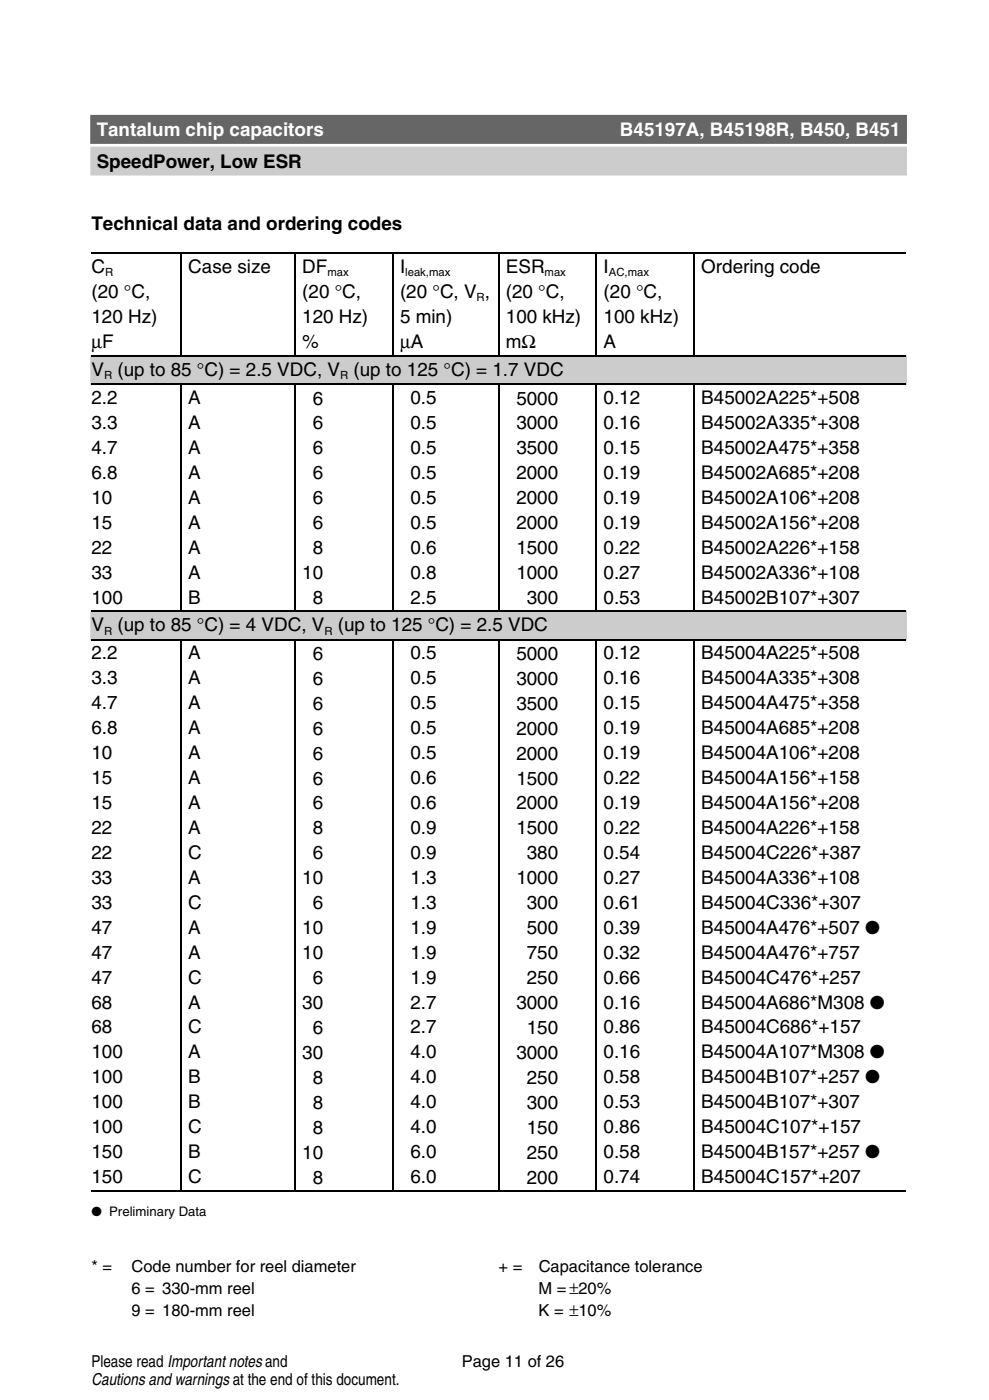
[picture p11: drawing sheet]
<svg xmlns="http://www.w3.org/2000/svg" width="148mm" height="210mm" viewBox="0 0 148 210" stroke-linecap="round" stroke-linejoin="round" font-family="sans-serif">
<defs><g id="words">
<g font-size="2.8" fill="#fff">
<text x="14.5" y="20.4">Tantalum chip capacitors</text>
<text x="92.9" y="20.4">B45197A, B45198R, B450, B451</text>
</g>
<g font-size="2.8">
<text x="14.5" y="25.2">SpeedPower, Low ESR</text>
<text x="13.7" y="34.5">Technical data and ordering codes</text>
<text x="13.7" y="40.9">C</text>
<text x="28.2" y="40.9">Case size</text>
<text x="45.3" y="40.9">DF</text>
<text x="59.9" y="40.9">I</text>
<text x="75.8" y="40.9">ESR</text>
<text x="90.4" y="40.9">I</text>
<text x="105.1" y="40.9">Ordering code</text>
<text x="13.7" y="44.7">(20 °C,</text>
<text x="45.3" y="44.7">(20 °C,</text>
<text x="59.9" y="44.7">(20 °C, V ,</text>
<text x="75.8" y="44.7">(20 °C,</text>
<text x="90.4" y="44.7">(20 °C,</text>
<text x="13.7" y="48.4">120 Hz)</text>
<text x="13.7" y="52.1">µF</text>
<text x="45.3" y="48.4">120 Hz)</text>
<text x="45.3" y="52.1">%</text>
<text x="59.9" y="48.4">5 min)</text>
<text x="59.9" y="52.1">µA</text>
<text x="75.8" y="48.4">100 kHz)</text>
<text x="75.8" y="52.1">mΩ</text>
<text x="90.4" y="48.4">100 kHz)</text>
<text x="90.4" y="52.1">A</text>
<text x="13.7" y="56.4">V</text>
<text x="17.6" y="56.4">(up to 85 °C) = 2.5 VDC, V</text>
<text x="53" y="56.4">(up to 125 °C) = 1.7 VDC</text>
<text x="13.7" y="60.6">2.2</text>
<text x="13.7" y="64.3">3.3</text>
<text x="28.2" y="60.6">A</text>
<text x="28.2" y="64.3">A</text>
<text x="46.9" y="60.7">6</text>
<text x="46.9" y="64.4">6</text>
<text x="61.5" y="60.6">0.5</text>
<text x="61.5" y="64.3">0.5</text>
<text x="77.4" y="60.7">5000</text>
<text x="77.4" y="64.4">3000</text>
<text x="90.4" y="60.6">0.12</text>
<text x="90.4" y="64.3">0.16</text>
<text x="105.1" y="60.6">B45002A225*+508</text>
<text x="105.1" y="64.3">B45002A335*+308</text>
<text x="13.7" y="68.1">4.7</text>
<text x="13.7" y="71.8">6.8</text>
<text x="28.2" y="68.1">A</text>
<text x="28.2" y="71.8">A</text>
<text x="46.9" y="68.1">6</text>
<text x="46.9" y="71.9">6</text>
<text x="61.5" y="68.1">0.5</text>
<text x="61.5" y="71.8">0.5</text>
<text x="77.4" y="68.1">3500</text>
<text x="77.4" y="71.9">2000</text>
<text x="90.4" y="68.1">0.15</text>
<text x="90.4" y="71.8">0.19</text>
<text x="105.1" y="68.1">B45002A475*+358</text>
<text x="105.1" y="71.8">B45002A685*+208</text>
<text x="13.7" y="75.5">10</text>
<text x="28.2" y="75.5">A</text>
<text x="46.9" y="75.6">6</text>
<text x="61.5" y="75.5">0.5</text>
<text x="77.4" y="75.6">2000</text>
<text x="90.4" y="75.5">0.19</text>
<text x="105.1" y="75.5">B45002A106*+208</text>
<text x="13.7" y="79.3">15</text>
<text x="13.7" y="83">22</text>
<text x="28.2" y="79.3">A</text>
<text x="28.2" y="83">A</text>
<text x="46.9" y="79.4">6</text>
<text x="46.9" y="83.1">8</text>
<text x="61.5" y="79.3">0.5</text>
<text x="61.5" y="83">0.6</text>
<text x="77.4" y="79.4">2000</text>
<text x="77.4" y="83.1">1500</text>
<text x="90.4" y="79.3">0.19</text>
<text x="90.4" y="83">0.22</text>
<text x="105.1" y="79.3">B45002A156*+208</text>
<text x="105.1" y="83">B45002A226*+158</text>
<text x="13.7" y="86.8">33</text>
<text x="28.2" y="86.8">A</text>
<text x="45.3" y="86.8">10</text>
<text x="61.5" y="86.8">0.8</text>
<text x="77.4" y="86.8">1000</text>
<text x="90.4" y="86.8">0.27</text>
<text x="105.1" y="86.8">B45002A336*+108</text>
<text x="13.7" y="90.5">100</text>
<text x="13.7" y="94.7">V</text>
<text x="17.6" y="94.7">(up to 85 °C) = 4 VDC, V</text>
<text x="28.2" y="90.5">B</text>
<text x="46.9" y="90.6">8</text>
<text x="50.6" y="94.7">(up to 125 °C) = 2.5 VDC</text>
<text x="61.5" y="90.5">2.5</text>
<text x="78.9" y="90.6">300</text>
<text x="90.4" y="90.5">0.53</text>
<text x="105.1" y="90.5">B45002B107*+307</text>
<text x="13.7" y="98.9">2.2</text>
<text x="28.2" y="98.9">A</text>
<text x="46.9" y="98.9">6</text>
<text x="61.5" y="98.9">0.5</text>
<text x="77.4" y="98.9">5000</text>
<text x="90.4" y="98.9">0.12</text>
<text x="105.1" y="98.9">B45004A225*+508</text>
<text x="13.7" y="102.6">3.3</text>
<text x="13.7" y="106.3">4.7</text>
<text x="28.2" y="102.6">A</text>
<text x="28.2" y="106.3">A</text>
<text x="46.9" y="102.7">6</text>
<text x="46.9" y="106.4">6</text>
<text x="61.5" y="102.6">0.5</text>
<text x="61.5" y="106.3">0.5</text>
<text x="77.4" y="102.7">3000</text>
<text x="77.4" y="106.4">3500</text>
<text x="90.4" y="102.6">0.16</text>
<text x="90.4" y="106.3">0.15</text>
<text x="105.1" y="102.6">B45004A335*+308</text>
<text x="105.1" y="106.3">B45004A475*+358</text>
<text x="13.7" y="110.1">6.8</text>
<text x="13.7" y="113.8">10</text>
<text x="28.2" y="110.1">A</text>
<text x="28.2" y="113.8">A</text>
<text x="46.9" y="110.1">6</text>
<text x="46.9" y="113.9">6</text>
<text x="61.5" y="110.1">0.5</text>
<text x="61.5" y="113.8">0.5</text>
<text x="77.4" y="110.1">2000</text>
<text x="77.4" y="113.9">2000</text>
<text x="90.4" y="110.1">0.19</text>
<text x="90.4" y="113.8">0.19</text>
<text x="105.1" y="110.1">B45004A685*+208</text>
<text x="105.1" y="113.8">B45004A106*+208</text>
<text x="13.7" y="117.6">15</text>
<text x="28.2" y="117.6">A</text>
<text x="46.9" y="117.6">6</text>
<text x="61.5" y="117.6">0.6</text>
<text x="77.4" y="117.6">1500</text>
<text x="90.4" y="117.6">0.22</text>
<text x="105.1" y="117.6">B45004A156*+158</text>
<text x="13.7" y="121.3">15</text>
<text x="13.7" y="125">22</text>
<text x="28.2" y="121.3">A</text>
<text x="28.2" y="125">A</text>
<text x="46.9" y="121.4">6</text>
<text x="46.9" y="125.1">8</text>
<text x="61.5" y="121.3">0.6</text>
<text x="61.5" y="125">0.9</text>
<text x="77.4" y="121.4">2000</text>
<text x="77.4" y="125.1">1500</text>
<text x="90.4" y="121.3">0.19</text>
<text x="90.4" y="125">0.22</text>
<text x="105.1" y="121.3">B45004A156*+208</text>
<text x="105.1" y="125">B45004A226*+158</text>
<text x="13.7" y="128.8">22</text>
<text x="28.2" y="128.8">C</text>
<text x="46.9" y="128.8">6</text>
<text x="61.5" y="128.8">0.9</text>
<text x="78.9" y="128.8">380</text>
<text x="90.4" y="128.8">0.54</text>
<text x="105.1" y="128.8">B45004C226*+387</text>
<text x="13.7" y="132.5">33</text>
<text x="13.7" y="136.3">33</text>
<text x="28.2" y="132.5">A</text>
<text x="28.2" y="136.3">C</text>
<text x="45.3" y="132.6">10</text>
<text x="46.9" y="136.3">6</text>
<text x="61.5" y="132.5">1.3</text>
<text x="61.5" y="136.3">1.3</text>
<text x="77.4" y="132.6">1000</text>
<text x="78.9" y="136.3">300</text>
<text x="90.4" y="132.5">0.27</text>
<text x="90.4" y="136.3">0.61</text>
<text x="105.1" y="132.5">B45004A336*+108</text>
<text x="105.1" y="136.3">B45004C336*+307</text>
<text x="13.7" y="140">47</text>
<text x="13.7" y="143.7">47</text>
<text x="28.2" y="140">A</text>
<text x="28.2" y="143.7">A</text>
<text x="45.3" y="140.1">10</text>
<text x="45.3" y="143.8">10</text>
<text x="61.5" y="140">1.9</text>
<text x="61.5" y="143.7">1.9</text>
<text x="78.9" y="140.1">500</text>
<text x="78.9" y="143.8">750</text>
<text x="90.4" y="140">0.39</text>
<text x="90.4" y="143.7">0.32</text>
<text x="105.1" y="140">B45004A476*+507 ●</text>
<text x="105.1" y="143.7">B45004A476*+757</text>
<text x="13.7" y="147.5">47</text>
<text x="28.2" y="147.5">C</text>
<text x="46.9" y="147.5">6</text>
<text x="61.5" y="147.5">1.9</text>
<text x="78.9" y="147.5">250</text>
<text x="90.4" y="147.5">0.66</text>
<text x="105.1" y="147.5">B45004C476*+257</text>
<text x="13.7" y="151.2">68</text>
<text x="13.7" y="155">68</text>
<text x="28.2" y="151.2">A</text>
<text x="28.2" y="155">C</text>
<text x="45.3" y="151.3">30</text>
<text x="46.9" y="155">6</text>
<text x="61.5" y="151.2">2.7</text>
<text x="61.5" y="155">2.7</text>
<text x="77.4" y="151.3">3000</text>
<text x="78.9" y="155">150</text>
<text x="90.4" y="151.2">0.16</text>
<text x="90.4" y="155">0.86</text>
<text x="105.1" y="151.2">B45004A686*M308 ●</text>
<text x="105.1" y="155">B45004C686*+157</text>
<text x="13.7" y="158.7">100</text>
<text x="28.2" y="158.7">A</text>
<text x="45.3" y="158.8">30</text>
<text x="61.5" y="158.7">4.0</text>
<text x="77.4" y="158.8">3000</text>
<text x="90.4" y="158.7">0.16</text>
<text x="105.1" y="158.7">B45004A107*M308 ●</text>
<text x="13.7" y="162.4">100</text>
<text x="13.7" y="166.2">100</text>
<text x="28.2" y="162.4">B</text>
<text x="28.2" y="166.2">B</text>
<text x="46.9" y="162.5">8</text>
<text x="46.9" y="166.2">8</text>
<text x="61.5" y="162.4">4.0</text>
<text x="61.5" y="166.2">4.0</text>
<text x="78.9" y="162.5">250</text>
<text x="78.9" y="166.2">300</text>
<text x="90.4" y="162.4">0.58</text>
<text x="90.4" y="166.2">0.53</text>
<text x="105.1" y="162.4">B45004B107*+257 ●</text>
<text x="105.1" y="166.2">B45004B107*+307</text>
<text x="13.7" y="169.9">100</text>
<text x="13.7" y="173.6">150</text>
<text x="28.2" y="169.9">C</text>
<text x="28.2" y="173.6">B</text>
<text x="45.3" y="173.7">10</text>
<text x="46.9" y="170">8</text>
<text x="61.5" y="169.9">4.0</text>
<text x="61.5" y="173.6">6.0</text>
<text x="78.9" y="170">150</text>
<text x="78.9" y="173.7">250</text>
<text x="90.4" y="169.9">0.86</text>
<text x="90.4" y="173.6">0.58</text>
<text x="105.1" y="169.9">B45004C107*+157</text>
<text x="105.1" y="173.6">B45004B157*+257 ●</text>
<text x="13.7" y="177.4">150</text>
<text x="28.2" y="177.4">C</text>
<text x="46.9" y="177.5">8</text>
<text x="61.5" y="177.4">6.0</text>
<text x="78.9" y="177.5">200</text>
<text x="90.4" y="177.4">0.74</text>
<text x="105.1" y="177.4">B45004C157*+207</text>
</g>
<g font-size="2.5">
<text x="13.7" y="190.7">* =</text>
<text x="19.7" y="190.7">Code number for reel diameter</text>
<text x="74.7" y="190.7">+ =</text>
<text x="80.7" y="190.7">Capacitance tolerance</text>
<text x="19.7" y="194">6 = 330-mm reel</text>
<text x="19.7" y="197.3">9 = 180-mm reel</text>
<text x="80.7" y="194">M =±20%</text>
<text x="80.7" y="197.3">K = ±10%</text>
<text x="13.7" y="204.9">Please read Importantnotesand</text>
<text x="13.7" y="207.7">Cautions andwarnings at the end of this document.</text>
<text x="69.2" y="204.9">Page 11 of 26</text>
</g>
<text font-size="2" x="13.7" y="182.2">● Preliminary Data</text>
<g font-size="1.7">
<text x="15.7" y="41.4">R</text>
<text x="49" y="41.4">max</text>
<text x="60.7" y="41.4">leak,max</text>
<text x="81.6" y="41.4">max</text>
<text x="91.2" y="41.4">AC,max</text>
<text x="71.4" y="45.1">R</text>
<text x="15.6" y="56.9">R</text>
<text x="51" y="56.9">R</text>
<text x="15.6" y="95.2">R</text>
<text x="48.6" y="95.2">R</text>
</g>
</g></defs>
<g fill="none" stroke="#000" stroke-width=".18">
<path d="M13.7 37.9h13.4M27.1 37.8v15.7M27.2 37.9h17M44.2 37.8v15.7M44.3 37.9h14.5M58.8 37.8v15.7M58.9 37.9h15.8M74.7 37.8v15.7M74.8 37.9h14.5M89.3 37.8v15.7M89.4 37.9h14.6M104 37.8v15.7"/>
<path d="M104.1 37.9h31.6M13.7 53.4h122M13.7 57.6h122M27.1 57.6v34M44.2 57.6v34M58.8 57.6v34M74.7 57.6v34M89.3 57.6v34M104 57.6v34M13.7 91.6h122M13.7 95.9h122M27.1 95.9v82.6"/>
<path d="M44.2 95.9v82.6M58.8 95.9v82.6M74.7 95.9v82.6M89.3 95.9v82.6M104 95.9v82.6M13.7 178.5h122"/>
</g>
<g fill="#ccc" stroke="#ccc" stroke-width=".35">
<path d="M13.7 53.5h122v4.1h-122z"/>
<path d="M13.7 91.7h122v4.1h-122z"/>
<path d="M13.7 22.2h122v4h-122z"/>
</g>
<path d="M13.7 17.4h122v4h-122z" fill="#666" stroke="#666" stroke-width=".35"/>
<use href="#words"/>
</svg>
